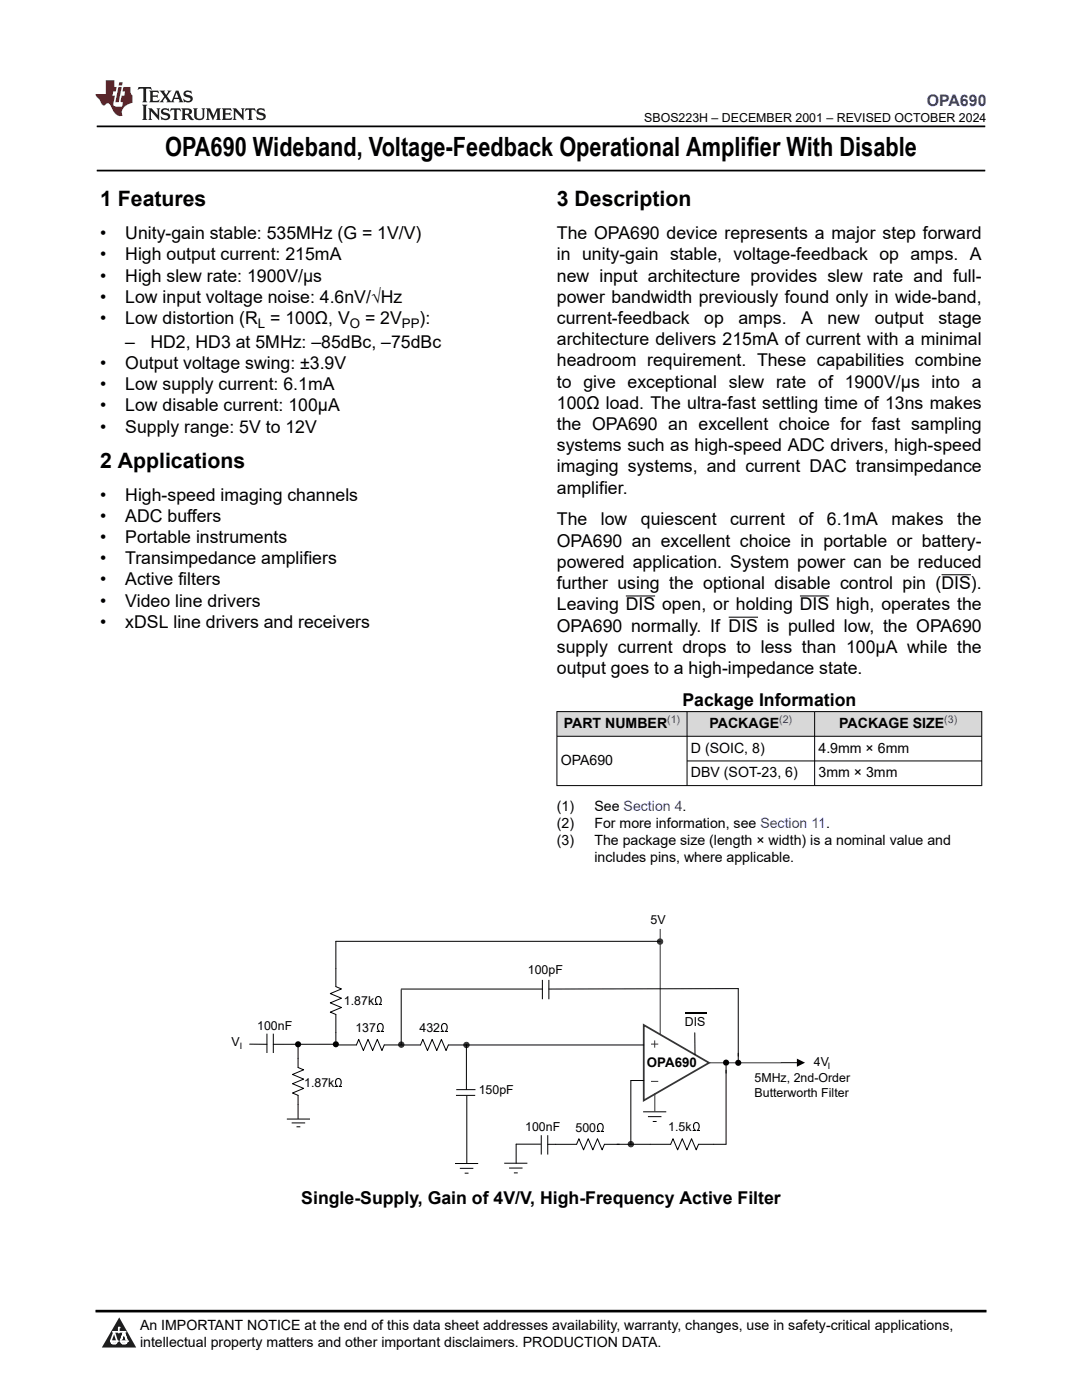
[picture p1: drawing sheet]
<svg xmlns="http://www.w3.org/2000/svg" width="216mm" height="279mm" viewBox="0 0 216 279" stroke-linecap="round" stroke-linejoin="round" font-family="sans-serif">
<defs><g id="words">
<text font-size="5.3" x="32.9" y="31.2">OPA690 Wideband, Voltage-Feedback Operational Amplifier With Disable</text>
<g font-size="4.2">
<text x="20" y="41.2">1 Features</text>
<text x="111.1" y="41.2">3 Description</text>
<text x="20" y="93.3">2 Applications</text>
</g>
<g font-size="3.5">
<text x="20" y="47.7">•</text>
<text x="25" y="47.7">Unity-gain stable: 535MHz (G = 1V/V)</text>
<text x="111.1" y="47.7">The OPA690 device represents a major step forward</text>
<text x="20" y="52">•</text>
<text x="25" y="52">High output current: 215mA</text>
<text x="111.1" y="52">in unity-gain stable, voltage-feedback op amps. A</text>
<text x="20" y="56.2">•</text>
<text x="25" y="56.2">High slew rate: 1900V/µs</text>
<text x="111.1" y="56.2">new input architecture provides slew rate and full-</text>
<text x="20" y="60.4">•</text>
<text x="20" y="64.7">•</text>
<text x="25" y="60.4">Low input voltage noise: 4.6nV/√Hz</text>
<text x="25" y="64.7">Low distortion (R = 100Ω, V</text>
<text x="72.8" y="64.7">= 2V</text>
<text x="83.7" y="64.7">):</text>
<text x="111.1" y="60.4">power bandwidth previously found only in wide-band,</text>
<text x="111.1" y="64.7">current-feedback</text>
<text x="140.5" y="64.7">op</text>
<text x="147.3" y="64.7">amps.</text>
<text x="159.9" y="64.7">A</text>
<text x="165.1" y="64.7">new</text>
<text x="174.5" y="64.7">output</text>
<text x="187.3" y="64.7">stage</text>
<text x="25" y="69.4">–</text>
<text x="30" y="69.4">HD2, HD3 at 5MHz: –85dBc, –75dBc</text>
<text x="111.1" y="68.9">architecture delivers 215mA of current with a minimal</text>
<text x="20" y="73.7">•</text>
<text x="20" y="77.9">•</text>
<text x="25" y="73.7">Output voltage swing: ±3.9V</text>
<text x="25" y="77.9">Low supply current: 6.1mA</text>
<text x="111.1" y="77.4">to give exceptional slew rate of 1900V/µs into a</text>
<text x="111.1" y="73.1">headroom requirement. These capabilities combine</text>
<text x="20" y="82.1">•</text>
<text x="25" y="82.1">Low disable current: 100µA</text>
<text x="111.1" y="81.6">100Ω load. The ultra-fast settling time of 13ns makes</text>
<text x="20" y="86.4">•</text>
<text x="25" y="86.4">Supply range: 5V to 12V</text>
<text x="111.1" y="85.8">the OPA690 an excellent choice for fast sampling</text>
<text x="111.1" y="90.1">systems such as high-speed ADC drivers, high-speed</text>
<text x="111.1" y="94.3">imaging systems, and current DAC transimpedance</text>
<text x="20" y="99.9">•</text>
<text x="25" y="99.9">High-speed imaging channels</text>
<text x="111.1" y="98.5">amplifier.</text>
<text x="20" y="104.1">•</text>
<text x="25" y="104.1">ADC buffers</text>
<text x="111.1" y="104.9">The</text>
<text x="119.9" y="104.9">low</text>
<text x="127.9" y="104.9">quiescent</text>
<text x="145.7" y="104.9">current</text>
<text x="159.4" y="104.9">of</text>
<text x="165" y="104.9">6.1mA</text>
<text x="177.9" y="104.9">makes</text>
<text x="191" y="104.9">the</text>
<text x="20" y="108.4">•</text>
<text x="20" y="112.6">•</text>
<text x="25" y="108.4">Portable instruments</text>
<text x="25" y="112.6">Transimpedance amplifiers</text>
<text x="111.1" y="109.1">OPA690 an excellent choice in portable or battery-</text>
<text x="111.1" y="113.3">powered application. System power can be reduced</text>
<text x="20" y="116.8">•</text>
<text x="25" y="116.8">Active filters</text>
<text x="111.1" y="117.6">further using the optional disable control pin (DIS).</text>
<text x="20" y="121.1">•</text>
<text x="20" y="125.3">•</text>
<text x="25" y="121.1">Video line drivers</text>
<text x="25" y="125.3">xDSL line drivers and receivers</text>
<text x="111.1" y="121.8">Leaving DIS open, or holding DIS high, operates the</text>
<text x="111.1" y="126">OPA690 normally. If DIS is pulled low, the OPA690</text>
<text x="111.1" y="130.3">supply current drops to less than 100µA while the</text>
<text x="111.1" y="134.5">output goes to a high-impedance state.</text>
<text x="136.2" y="140.9">Package Information</text>
<text x="60.1" y="240.4">Single-Supply, Gain of 4V/V, High-Frequency Active Filter</text>
</g>
<text font-size="3.2" fill="#00f" x="184.9" y="21.1">OPA690</text>
<g font-size="2.8">
<text x="112.5" y="145.3">PART NUMBER</text>
<text x="141.6" y="145.3">PACKAGE</text>
<text x="167.5" y="145.3">PACKAGE SIZE</text>
<text x="111.9" y="152.7">OPA690</text>
<text x="137.9" y="150.2">D (SOIC, 8)</text>
<text x="137.9" y="155.1">DBV (SOT-23, 6)</text>
<text x="163.3" y="150.2">4.9mm × 6mm</text>
<text x="163.3" y="155.1">3mm × 3mm</text>
<text x="111.1" y="161.9">(1)</text>
<text x="118.6" y="161.9">See Section 4.</text>
<text x="111.1" y="165.3">(2)</text>
<text x="118.6" y="165.3">For more information, see Section 11.</text>
<text x="111.1" y="168.7">(3)</text>
<text x="118.6" y="168.7">The package size (length × width) is a nominal value and</text>
<text x="118.6" y="172.1">includes pins, where applicable.</text>
<text x="27.9" y="265.5">An IMPORTANT NOTICE at the end of this data sheet addresses availability, warranty, changes, use in safety-critical applications,</text>
<text x="27.9" y="268.9">intellectual property matters and other important disclaimers. PRODUCTION DATA.</text>
</g>
<g font-size="2.6">
<text x="51.5" y="65.4">L</text>
<text x="69.8" y="65.4">O</text>
<text x="80.2" y="65.4">PP</text>
<text x="129.1" y="212.9">OPA690</text>
</g>
<g font-size="2.5">
<text x="128.5" y="24.3">SBOS223H – DECEMBER 2001 – REVISED OCTOBER 2024</text>
<text x="129.8" y="184.4">5V</text>
<text x="105.3" y="194.4">100pF</text>
<text x="68.6" y="200.5">1.87k</text>
<text x="46.2" y="208.7">V</text>
<text x="51.3" y="205.6">100nF</text>
<text x="70.9" y="205.9">137</text>
<text x="83.7" y="205.9">432</text>
<text x="136.7" y="204.7">DIS</text>
<text x="162.4" y="212.7">4V</text>
<text x="60.7" y="216.9">1.87k</text>
<text x="95.5" y="218.4">150pF</text>
<text x="150.6" y="216">5MHz, 2nd-Order</text>
<text x="150.6" y="219">Butterworth Filter</text>
<text x="104.8" y="225.8">100nF</text>
<text x="114.8" y="225.9">500</text>
<text x="133.3" y="225.7">1.5k</text>
</g>
<g font-size="2.1" fill="#00f">
<text x="133.1" y="144.4">(1)</text>
<text x="155.5" y="144.4">(2)</text>
<text x="188.4" y="144.4">(3)</text>
</g>
<g font-size="1.8">
<text x="47.9" y="209.4">I</text>
<text x="165.2" y="213.3">I</text>
</g>
</g></defs>
<path d="M19.3 25.2h177.3M19.3 34h177.3" fill="none" stroke="#000" stroke-width=".35"/>
<path d="M124.9 118.9h5.8M159.6 118.9h5.9M187.9 114.7h5.8M145.4 123.2h5.9" fill="none" stroke="#000" stroke-width=".2"/>
<g fill="#d8d8d8">
<path d="M111.1 142h84.8v4.9h-84.8z" fill-rule="evenodd"/>
<path d="M111.2 142.1h25.8v4.8h-25.8z" fill-rule="evenodd"/>
<path d="M137.2 142.1h25.3v4.8h-25.3z" fill-rule="evenodd"/>
<path d="M162.6 142.1h33.2v4.8h-33.2z" fill-rule="evenodd"/>
</g>
<path d="M111.1 142h84.9M111.1 146.9h84.9M111.1 156.8h84.9M111.1 142v14.8M137.1 142v14.8M137.1 151.9h58.9M162.6 142v14.8M195.9 142v14.8" fill="none" stroke="#000" stroke-width=".2"/>
<path d="M128.5 204.6l13 7.5-13 7.5z" fill="none" stroke="#363334" stroke-width=".35"/>
<path d="M129.9 215.8h1.4M129.9 208.4h1.4M130.6 207.6v1.5" fill="none" stroke="#363334" stroke-width=".2"/>
<circle cx="125.9" cy="228.3" r=".54" fill="#363334"/>
<circle cx="125.9" cy="228.3" r=".54" fill="none" stroke="#363334" stroke-width=".2"/>
<circle cx="80.1" cy="208.5" r=".54" fill="#363334"/>
<circle cx="80.1" cy="208.5" r=".54" fill="none" stroke="#363334" stroke-width=".2"/>
<circle cx="93.1" cy="208.6" r=".54" fill="#363334"/>
<circle cx="93.1" cy="208.6" r=".54" fill="none" stroke="#363334" stroke-width=".2"/>
<circle cx="131.7" cy="187.9" r=".54" fill="#363334"/>
<g fill="none" stroke="#363334" stroke-width=".2">
<path d="M131.7 185.4v21.1M130.7 218.2v3.6M141.5 212.1h14.4"/>
<circle cx="131.7" cy="187.9" r=".54"/>
</g>
<g fill="none" stroke="#000" stroke-width=".2">
<path d="M80.1 197.5v10.9M80.1 197.4h28.1M108.2 195.6v3.8M109.5 195.6v3.8M109.5 197.4l37.8-.1v14.2M131.7 187.9h-64.7v9l1.1 .5-2.2 .9 2.2 .9-2.2 .9 2.2 1-2.2 .9 1.1 .5v5.3M49.8 208.4h3.5M53.3 206.3v3.8M54.5 206.3v3.9M59.4 208.4l.1 4.6 1.1 .5-2.2 .9 2.2 1-2.2 .9 2.2 .9-2.2 .9 1.1 .5v4.6M67 208.4h-12.5M67.5 208.5h3.6l.5-1.1 .9 2.3 .9-2.3 1 2.3 .9-2.3 .9 2.3 .5-1.2h3.5"/>
<path d="M80.3 208.5h3.6l.5-1.1 .9 2.3 .9-2.3 1 2.3 .9-2.3 .9 2.3 .5-1.2h39M91 218.6h3.8M91 217.5h3.9M93.1 208.5v8.9M93.1 218.7v13.4M128.5 215.6h-2.6v12.8M138.6 206.1l.1 4.4M144.9 212.7v15.6M155.9 212.1h3.1M57.2 223.3h4.7M58.2 224.1h2.7M59.2 224.9h.7"/>
<path d="M90.8 232.2h4.6M91.8 233.2h2.6M92.7 234.1h.8M100.6 232.1h4.6M101.6 233.1h2.7M102.5 234.1h.8M107.9 228.3h-4.9v3.8M108 226.6v3.8M109.3 226.6v3.8M128.3 221.9h4.6M129.3 222.9h2.7M130.3 223.8h.7"/>
<path d="M144.9 228.4h-5.5l-.5 1.1-.9-2.2-.9 2.2-1-2.2-.9 2.2-.9-2.2-.5 1.1h-13.2l-.5 1.1-.9-2.2-.9 2.2-.9-2.2-1 2.2-.9-2.2-.4 1.1h-5.8"/>
</g>
<path d="M136.7 202.1h4.3" fill="none" stroke="#000" stroke-width=".25"/>
<g fill="#000">
<path d="M159 211.3l1.6 .8-1.6 .8z"/>
<circle cx="59.5" cy="208.4" r=".61"/>
<circle cx="67" cy="208.4" r=".61"/>
<circle cx="144.9" cy="212.1" r=".61"/>
<circle cx="147.3" cy="212.1" r=".61"/>
</g>
<path d="M0 0h215.9v23.8h-215.9z" fill-rule="evenodd" fill="#fff"/>
<path d="M27.7 17.4l-.2 .6 .5-.3h.6v.2v2.1l-.2 .4h1l-.2-.4v-2.1v-.2h.5l.5 .3-.1-.6zM29.8 18.1l.2 .4v1.5l-.2 .4h1.9l.1-.6a1.08 1.08 0 0 1-1.3 .2v-.7h.6l.4 .2v-.6l-.4 .2h-.6v-.6l.2-.1a1 1 0 0 1 1 .2l-.1-.5zM31.8 18.1l1 1.1-1 1.2h.9l-.2-.2 .4-.7 .5 .7-.2 .2h1.6l-.2-.2 .1-.4h1l.1 .4-.1 .2h.9l-.2-.3-.8-2h-.5l-1 2.2-.8-1.1 .9-1.1h-.8l.2 .2-.5 .7-.3-.7 .1-.2zM35.2 18.5l.4 1h-.8zM36.8 18.2a.65 .65 0 0 0-.2 .8 .65 .65 0 0 0 .6 .4l.7 .2 .1 .2a.79 .79 0 0 1-.7 .4 .79 .79 0 0 1-.7-.5l.1 .7 .2-.1a.93 .93 0 0 0 1.1 .1 .93 .93 0 0 0 .4-1 1.46 1.46 0 0 0-1.2-.6l-.1-.3a1.09 1.09 0 0 1 1.2 .2l-.2-.6-.1 .1-.6-.2zM28.4 20.9l.2 .4v2.3l-.2 .3h1l-.2-.3v-2.3l.2-.4zM29.6 21.6l.2 .4v1.6l-.2 .3h.8l-.3-.3v-1.4l1.7 1.8v-2l.2-.4h-.8l.2 .2 .1 1.1-1.2-1.3zM32.3 21.8a.65 .65 0 0 0-.2 .7 .65 .65 0 0 0 .7 .4l.6 .2 .1 .2a.79 .79 0 0 1-.7 .4 .79 .79 0 0 1-.7-.5l.1 .7 .2-.1a.93 .93 0 0 0 1.1 .1 .93 .93 0 0 0 .4-.9 1.46 1.46 0 0 0-1.2-.6l-.1-.4a1.09 1.09 0 0 1 1.2 .2l-.2-.6-.1 .1-.6-.1zM34.1 21.6l-.1 .7a.63 .63 0 0 1 .7-.4l.1 1.7-.3 .3h1l-.2-.3v-1.7a.66 .66 0 0 1 .8 .4l-.1-.7zM36.2 21.6l.2 .4v1.6l-.2 .3h.9l-.2-.2v-.7h.5l.1 .2a.79 .79 0 0 0 1.2 .6l-1-.9a.61 .61 0 0 0 .6-.6 .61 .61 0 0 0-.5-.6zM36.9 21.9h.2a.47 .47 0 0 1 .5 .1 .47 .47 0 0 1 .1 .5l-.2 .2h-.6zM38.5 21.6l.2 .2a2.27 2.27 0 0 0 .4 2 1.04 1.04 0 0 0 1.7-.7v-1.3l.2-.2h-.8l.2 .4v1.1a.6 .6 0 0 1-.6 .6 .6 .6 0 0 1-.6-.6v-1.1l.3-.4zM41.1 21.6l.2 .4v1.6l-.2 .3h.7l-.2-.3v-1.5l.9 1.9 .8-1.9v1.5l-.2 .3h1l-.3-.3v-1.6l.3-.4h-.8l-.7 1.5-.7-1.5zM44.3 21.6l.2 .4v1.6l-.2 .3h1.9l.1-.5a1.09 1.09 0 0 1-1.3 .1v-.6h.6l.4 .1v-.6l-.4 .2h-.6v-.6l.2-.1a1.01 1.01 0 0 1 1 .3l-.1-.6zM46.4 21.6l.3 .4v1.6l-.3 .3h.8l-.2-.3v-1.4l1.6 1.8v-2l.2-.4h-.7l.2 .2v1.1l-1.2-1.3zM49 21.6l-.1 .7a.63 .63 0 0 1 .8-.4v1.7l-.3 .3h1l-.2-.3v-1.7a.66 .66 0 0 1 .8 .4l-.1-.7zM51.4 21.8a.65 .65 0 0 0-.2 .7 .65 .65 0 0 0 .6 .4l.6 .2 .2 .2a.79 .79 0 0 1-.8 .4 .79 .79 0 0 1-.6-.5l.1 .7 .2-.1a.93 .93 0 0 0 1 .1 .93 .93 0 0 0 .5-.9 1.46 1.46 0 0 0-1.3-.6l-.1-.4a1.09 1.09 0 0 1 1.3 .2l-.2-.6-.2 .1-.5-.1z" fill="#231f20"/>
<path d="M21.1 16v2.8h-2.1l.1 .3 .9 1a.95 .95 0 0 0 .9 .9 .59 .59 0 0 1 .6-.4 .59 .59 0 0 1 .5 .4l.4 .8a1.59 1.59 0 0 0 2.1 1.3 1.61 1.61 0 0 1 1-2.2l1-.4-.1-1.5a1.59 1.59 0 0 1-.4-1.6h-1.4l-.2 .9h.5l-.1 .8h-.5l-.2 1v.2l.4 .1-.2 .9h-.6a.73 .73 0 0 1-1.1-.7l.3-1.5h-.5l.2-.8h.5l.2-.9h-.5v-1.4zM23.6 17.4l-.6 3h.7l.6-3zM23.8 16.4l-.1 .7h.7l.1-.7z" fill="#ed1c24"/>
<path d="M0 261.4h215.9v18h-215.9z" fill-rule="evenodd" fill="#fff"/>
<path d="M23.8 262.9l3.4 6h-6.9z" fill="#231f20"/>
<path d="M22.1 267.7h1.3l-.4 .5h-.3a.55 .55 0 0 1-.6-.5z" fill-rule="evenodd" fill="#fff"/>
<path d="M22.1 267.7h1.3l-.4 .5h-.3a.55 .55 0 0 1-.6-.5z" fill="none" stroke="#231f20" stroke-width=".34"/>
<path d="M22.1 267.7h1.3l-.4 .5h-.5zM23.7 265.9h.1M23.7 264.9v1z" fill="none" stroke="#fff" stroke-width=".34"/>
<circle cx="23.7" cy="264.9" r=".17" fill="#fff"/>
<path d="M22.6 265.8h.1M22.6 265.8h2.3z" fill="none" stroke="#fff" stroke-width=".34"/>
<circle cx="24.9" cy="265.8" r=".17" fill="#fff"/>
<path d="M24 267.7h.1" fill="none" stroke="#fff" stroke-width=".34"/>
<path d="M24.7 265.8l-.7 1.9z" fill="#fff"/>
<path d="M24.7 265.8l-.7 1.9z" fill="none" stroke="#fff" stroke-width=".34"/>
<path d="M24.7 265.8l.7 1.9z" fill="#fff"/>
<path d="M24.7 265.8l.7 1.9zM25.3 267.7h.1" fill="none" stroke="#fff" stroke-width=".34"/>
<circle cx="22.1" cy="267.7" r=".17" fill="#fff"/>
<path d="M22.8 265.8l-.7 1.9zM22.8 265.8l.6 1.9z" fill="none" stroke="#fff" stroke-width=".34"/>
<circle cx="23.4" cy="267.7" r=".17" fill="#fff"/>
<path d="M24.1 267.7h1.3a.65 .65 0 0 1-.6 .5 .65 .65 0 0 1-.7-.5z" fill-rule="evenodd" fill="#fff"/>
<path d="M24.1 267.7h1.3a.65 .65 0 0 1-.6 .5 .65 .65 0 0 1-.7-.5z" fill="none" stroke="#231f20" stroke-width=".34"/>
<path d="M24 267.7h.1M24.1 267.7h1.3l-.4 .5h-.5z" fill="none" stroke="#fff" stroke-width=".34"/>
<circle cx="25.4" cy="267.7" r=".17" fill="#fff"/>
<path d="M19 261.7h177.8" fill="none" stroke="#000" stroke-width=".53"/>
<use href="#words"/>
</svg>
